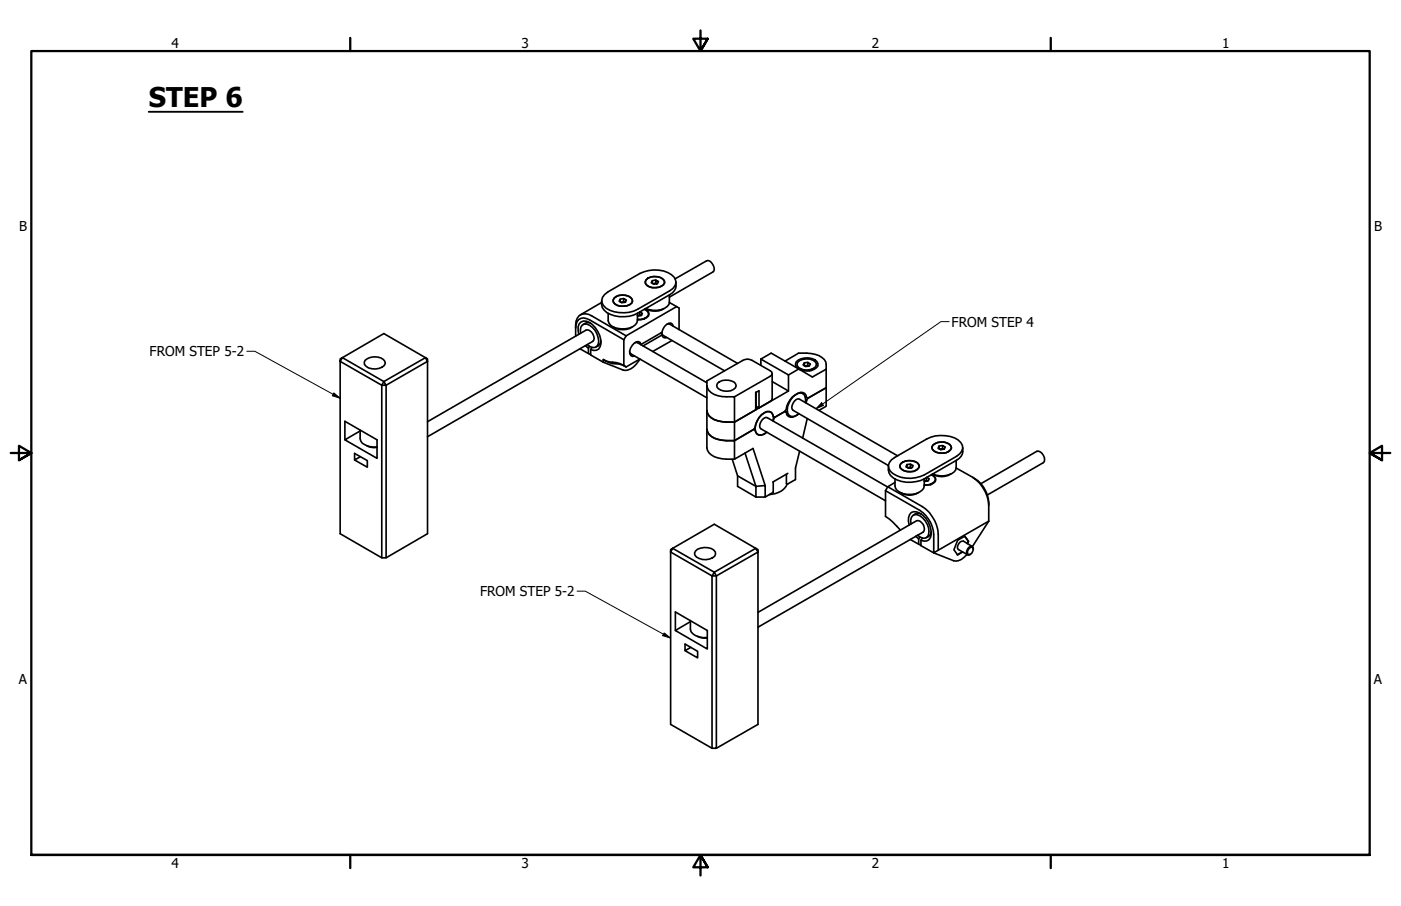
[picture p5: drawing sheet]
<svg xmlns="http://www.w3.org/2000/svg" width="432mm" height="279mm" viewBox="0 0 432 279" stroke-linecap="round" stroke-linejoin="round" font-family="sans-serif">
<defs><g id="words">
<text font-size="8.4" x="45.8" y="33.1">STEP 6</text>
<g font-size="4.2">
<text x="52.8" y="14.7">4</text>
<text x="160.8" y="14.7">3</text>
<text x="268.7" y="14.7">2</text>
<text x="376.7" y="14.7">1</text>
<text x="5.9" y="71.4">B</text>
<text x="423.5" y="71.4">B</text>
<text x="293.3" y="100.7">FROM STEP 4</text>
<text x="46.1" y="109.9">FROM STEP 5-2</text>
<text x="148" y="183.8">FROM STEP 5-2</text>
<text x="5.8" y="211.1">A</text>
<text x="423.4" y="211.1">A</text>
<text x="52.8" y="267.7">4</text>
<text x="160.8" y="267.7">3</text>
<text x="268.7" y="267.7">2</text>
<text x="376.7" y="267.7">1</text>
</g>
</g></defs>
<!-- layer: Visible (ANSI) -->
<g fill="none" stroke="#000" stroke-width=".51">
<path d="M182.1 99.7a2.08 2.08 0 0 0-2.4 .4M185.4 93.3l-6.5 3.8M186.4 90.8l.9-.8 9.9-5.7a9.4 9.4 0 0 1 10.6 1.2 2.65 2.65 0 0 1-1.4 4.2l-9.9 5.7a10.1 10.1 0 0 1-9.7-.3 2.61 2.61 0 0 1-.4-4.3zM187.5 96.6v2.3a2.92 2.92 0 0 0 2.6 2.3 5.8 5.8 0 0 0 6.2-1.6l.2-3M189.2 92a4 4 0 0 1 5.6 .3 1.58 1.58 0 0 1-1.6 2 3.8 3.8 0 0 1-4.2-1.1v-.6zM191.1 92.3l-.3 .6 .8 .4 1.2-.1 .2-.7-.8-.4v1l.3 .1M192.2 92.1l-1.1 .2v.8M192.2 93.1l-.9 .1M197.2 96.2v1l.3 .1M197.2 96.2l.8 .4-.3 .7h-1.2l.7-.1M198.4 98.4h.1M198.6 95.4l1.2 .9a1.56 1.56 0 0 1-1.4 2l-1.9 .2"/>
<path d="M198.8 95.3a1.45 1.45 0 0 1 1.1 1.2 1.45 1.45 0 0 1-.6 1.5l-1.8 .6h-1M199 98l-.7 .4M199.1 95.2a5.4 5.4 0 0 0 5.5 0M199.1 86.3a4 4 0 0 1 5.6 .3 1.67 1.67 0 0 1-1.6 2 3.8 3.8 0 0 1-4.2-1.2v-.5zM201 86.6l-.3 .6 .8 .4 1.1-.1 .3-.7-.8-.4v.9l.3 .2M202.1 86.4l-1.1 .2v.8M202.1 87.3l-.9 .2M206.3 90.9v2.3a2.91 2.91 0 0 1-2.5 2.3 8.3 8.3 0 0 1-4.8-.3M206.3 93.3l2.2 1.3M208.1 86l9.6-5.5a1.61 1.61 0 0 1 2 1.1 1.64 1.64 0 0 1 0 2.3l-13.4 7.7M208.3 87a3.4 3.4 0 0 1-1.9 3.9l-9.9 5.7a9.3 9.3 0 0 1-10.3-1l-.6-.8-.2-2.1M208.5 94.6l.8 .4v6.7"/>
<path d="M208.5 94.6l-15.5 9M105.5 110.3l12.8-7.4 12.8 7.4-12.8 7.4zM112.5 111.1a4.4 4.4 0 0 1 6.1 .3l.1 .7a4 4 0 0 1-5.9 .9l-.5-.6v-.6zM117.7 118.8l-12.9-7.4v-.7l.7-.4-.7 1.1v53.2l12.9 7.4M117.7 118.8v53.2h1.3v-53.2l12.8-7.4v53.2l-12.8 7.4M118.3 117.7l.7 1.1h-1.3zM131.1 110.3l.7 .4v.7zM177.4 101.1a2.61 2.61 0 0 1 1.3-2.8 2.61 2.61 0 0 1 3 .3l10.6 6.2M178.4 103.1a2.97 2.97 0 0 1 1.4-4.1 6 6 0 0 1 5 4.5 4 4 0 0 1-.3 4.1l-.7 .4-1.7-.2M178.8 107.6l2.6 1.4M178.9 102.8a1.97 1.97 0 0 1 1.9-2.9 5.5 5.5 0 0 1 3.6 6.1 1.62 1.62 0 0 1-2.6 .9l-.8-.6M180.4 106.6l1 .8 .3-.6"/>
<path d="M181.4 107.4v1.6l.7 .3M182.1 107.8v1.7l3.8 2.2v-.8a7.8 7.8 0 0 0 4.9 1.4l2.2 .9M182.4 107.1l-.3 .7M185.2 105.2a2.23 2.23 0 0 1-1.5 1.8M185.9 110.9a7.5 7.5 0 0 0 4 .9l2.4 .9M189.2 100.9a5.5 5.5 0 0 0 5.6 0M192.3 112.7l.7 .5M192.3 104.8v7.9M193 103.6l-10.6-6.2a3 3 0 0 0-3.5-.3 3 3 0 0 0-1.5 3.2v3.4M193 103.6l-.7 1.2M194.1 108.4l.4 .8 23.4 13.5M195.6 105.7h.9l21.4 12.3"/>
<path d="M197.2 110.7l-4.2 2.5M197.2 110.7a6.1 6.1 0 0 1-4.5 3.5l-6.8-2.5M197.4 106.2h.1M197.5 106.2l-.2-.6a1.73 1.73 0 0 0-2.5 1 2.48 2.48 0 0 0-.4 3.1l.5 .2 .7-.1M203.6 102.7l.4 .2M204 103.3a.99 .99 0 0 0 1.5 .8M204 102.9l.4 .5 18.9 11M204 102.9v.4M204 103.3l-5.8 3.4M205.5 100l.9-.1 20.9 12.2M207.1 105l-5.9 3.4M207.5 100.6l-.2-.6a1.61 1.61 0 0 0-2.5 .7l-.8 1.8-6.5 3.7"/>
<path d="M221.2 118.2a4.5 4.5 0 0 1 5.2-.3l.4 .6a1.63 1.63 0 0 1-1.6 2 4.2 4.2 0 0 1-4.2-1.1l-.1-.7zM234.5 110.7l3.2-1.8 12.7 7.4 4.2-2.4a3.7 3.7 0 0 0-3.3-4.6l-2.6-.4h-2.6l-4.2 2.5M234.5 110.7l8.5 4.9v5l-16.6 9.6v-7.8a11.3 11.3 0 0 1-7.2-1.3l-.7-.6-.6-1.6M234.5 110.7v1.9M238 115.2l-.1 8.2-4 2.4M238 117.7l5 2.9M245.4 111.6a4.9 4.9 0 0 1 6.4-.1l.3 .6a2.23 2.23 0 0 1-2.2 2.2 4.9 4.9 0 0 1-4.6-1.3l-.1-.7zM246 111.6a4 4 0 0 1 5.6 .5 1.79 1.79 0 0 1-1.9 1.9 3.7 3.7 0 0 1-4-1.3zM246.2 113.8l-3.2 1.8M246.5 113.6l1.4 .8M247 113.9v.3M247.1 114v.2"/>
<path d="M247.9 111.9l-.4 .6 .8 .5 1.1-.1 .3-.6-.7-.5v.9l.2 .2M249 111.8l-1.1 .1v.9M249 112.7l-1 .1M250.1 114v.2M250.3 113.9v.3M250.8 113.6l-1.4 .8M254.6 119.6v5.7l-2.2 1.3M254.6 113.9v5.7M254.6 119.6l-5.6 3.2M111 132.7v2.6a2.88 2.88 0 0 0 2.7 2.4l2.5 .2M111 132.9l-4.7 2.7 9.9 5.8v-5.8l-9.9-5.7v5.7M113 137.5l2.1 .5h1.1"/>
<path d="M131.8 130l48.9-28.2a2.32 2.32 0 0 1 2 3.5l-50.9 29.4M217.9 132.4a4.6 4.6 0 0 0 4.7 3.4l1.3 .1M217.9 126.7a4.6 4.6 0 0 0 4.7 3.3l1.3 .2M223.9 130.2h2.5v5.7h-2.5M223.9 135.9h2.5v5.7l5.7-3.3 3.7 11.4M226.4 122.4l11.5-6.8v-.9l-.5-.3-5.6-3.3a2.75 2.75 0 0 0-2.8 0l-11.1 6.4v20.6a4.6 4.6 0 0 0 4.7 3.4l3.8 .1M229.6 139.7l3.4 10.3M232.3 132.4l-5.9 3.5M232.3 132.4l.4 .2M232.4 132.4l.3 .2M233 121l-.1 5.4-6.5 3.8h-2.5M233 125.3l.9 .5v-5.3l-1 .5v5.4"/>
<path d="M238.8 128.7l-.5 1.2a2.06 2.06 0 0 0-2-3 5.8 5.8 0 0 0-3.4 6.2 1.89 1.89 0 0 0 1.6 1.2 1.89 1.89 0 0 0 1.8-1 2.02 2.02 0 0 1-3.3 0l-.3-.7M238.8 128.7l-.4-.2a1.64 1.64 0 0 0-1-1.5 1.64 1.64 0 0 0-1.8 .3 6 6 0 0 0-2.9 4.5l-.4 .6M241.9 126.9l.4 .2a1.68 1.68 0 0 0 1 1.5 1.68 1.68 0 0 0 1.8-.3l1.2-.7M241.9 126.9l-3.1 1.8M242.4 127.8l1.1 .5M246.4 139.1l-1.2 5.2v3.6l-2.7 1.4-.1-3.1M246.8 121l.7 .4M248.2 122.4l.8 .4M248.2 124.1a2.06 2.06 0 0 0-1.9-2.9 5.8 5.8 0 0 0-3.5 6.2 1.66 1.66 0 0 0 2.5 .8l.9-.6M248.3 123.3l.3 .1M248.6 122.6a1.68 1.68 0 0 0-1-1.5 1.68 1.68 0 0 0-1.8 .2 6.5 6.5 0 0 0-3.5 4.9l-.4 .7M248.6 123.4l-.1 .9"/>
<path d="M248.8 129.1l-1.4 6M249 122.8l-.4 .6M287.5 137.3a4.1 4.1 0 0 1 5.6 .3 1.73 1.73 0 0 1-1.6 2 4.1 4.1 0 0 1-4.2-1.1l-.1-.6zM289.4 137.5l-.3 .7 .8 .5 1.1-.2 .3-.6-.8-.5v1l.3 .2M290.5 137.4l-1.1 .1v.9M290.5 138.4l-.9 .1M296.7 138a3.4 3.4 0 0 1-1.9 3.9l-9.9 5.7a9.4 9.4 0 0 1-10.4-.9l-.5-.8-.2-2.1M111.1 140.8l-1.8 1.1v-2.1l3.9 2.2v2.1l-3.9-2.2M225.7 141.6l1.6 5.1v3.3l5.7 3.3M227.3 146.7l5.7 3.3M233 150l2.8-.3v3.6h-2.8zM238.3 148.6v3.2l-2.5 1.5"/>
<path d="M242.6 149.3a5.8 5.8 0 0 1-5.5 3.2M242.8 146l-4.6 2.7M272.9 151.3v8l2.4 1.8 2.2 2.3M272.9 151.3l10.6 6.1a9.7 9.7 0 0 1 4.3 7.4v5.7l16.9-9.8M273.6 150.2l-37.1-21.4a1.94 1.94 0 0 0-2.2 1.9l-.2 .7 .5 .9 38.3 22.1M273.6 150.1l10.6 6.1a11.3 11.3 0 0 1 5 8.6v4.9M273.6 150.1l-.7 1.2M274.8 141.8l10.8-6.4a10.1 10.1 0 0 1 9.7 .3 2.61 2.61 0 0 1 .5 4.3l-1 .7-9.9 5.7a9.4 9.4 0 0 1-10.5-1.1 2.41 2.41 0 0 1 .4-3.5zM275.8 147.7v2.2a3.4 3.4 0 0 0 3.9 2.6 5.4 5.4 0 0 0 5-1.9l.2-2.9M275.8 148.8l-2.2 1.3M276.7 140.6l-30.3-17.5a1.61 1.61 0 0 0-1.9 1.2 1.64 1.64 0 0 0 0 2.3l29.3 17M277.6 151.9a5 5 0 0 0 5.5 0"/>
<path d="M277.6 143a4.1 4.1 0 0 1 5.6 .3 1.73 1.73 0 0 1-1.6 2.1 4.1 4.1 0 0 1-4.2-1.2v-.6zM279.5 143.3l-.3 .7 .8 .4 1.2-.2 .2-.6-.8-.5v1l.3 .2M280.6 143.1l-1.1 .2v.8M280.6 144.1l-.9 .1M283.9 158.5a2.17 2.17 0 0 0-2.4 .4M285.6 147.3v.8l.3 .2M285.6 148.1l-.7 .2M285.6 147.2l.8 .4-.3 .7-1.2 .1M286.9 149.4h-.1M287 146.4l1.2 .9a1.64 1.64 0 0 1-1.4 2.1l-1.9 .1M287.1 146.4a1.51 1.51 0 0 1 1.1 2.1 3.9 3.9 0 0 1-3.3 1.1M287.4 149l-.7 .5"/>
<path d="M287.5 146.2a5 5 0 0 0 5.5 0M294.7 142v2.1a2.75 2.75 0 0 1-2.5 2.4 7.1 7.1 0 0 1-4.8-.3M294.7 144.3l5.1 2.9a9.4 9.4 0 0 1 4.9 7.8v5.7M299.8 147.2a11.3 11.3 0 0 1 4.9 8.6M302.3 149.2l17.2-10a2.35 2.35 0 0 1 2.1 3.5l-17.3 10M207.3 169.1l12.9-7.4 12.7 7.4-12.7 7.4zM214.4 169.9a4.4 4.4 0 0 1 6.1 .3 1.77 1.77 0 0 1-1.8 2.2 4.2 4.2 0 0 1-4.5-1.2l-.1-.6zM219.5 177.6l-12.8-7.4v-.7l.6-.4-.6 1.1v53.2l12.8 7.4M219.5 177.6v53.2h1.3v-53.2l12.8-7.4v53.2l-12.8 7.4M220.2 176.5l.6 1.1h-1.3zM232.9 169.1l.7 .4v.7zM280.2 161.9a3.6 3.6 0 0 1 .7-3.8 3.2 3.2 0 0 1 3.6 .8 7.3 7.3 0 0 1 2.3 6.8 2.02 2.02 0 0 1-3 .9"/>
<path d="M280.5 166.4l3.3 1.7M280.8 161.6a1.94 1.94 0 0 1 1.9-2.8 5.3 5.3 0 0 1 3.2 6.7 2.17 2.17 0 0 1-3.1-.5M282.2 165.4l.9 .8M283.1 166.2v1.6M283.5 165.6l-.4 .6M283.8 166.6v1.7l4 2.2 6.1 2.4a3.8 3.8 0 0 0 4.1-1.9M284.3 165.9l-.5 .7M287 164a1.99 1.99 0 0 1-1.5 1.8M296.6 170.2l-1.6 .9M297.3 165.4l1.1 1.5-.3 .7M298.4 166.9l-.2 .7M298.5 166.9l-1.1-1.5-2.3 1.2-1.1 2.9 1.1 1.6 1.6-.9"/>
<path d="M298.6 169.2l.9-.5 .3 .2a1.39 1.39 0 0 1-.1 1.5 1.39 1.39 0 0 1-1.4 .5v-1.1zM299.7 168.5l-2.8-1.6a1.76 1.76 0 0 0-1.5 2.6l2.8 1.6M300 169.4l-.2-.7-.3-.2a1.86 1.86 0 0 0-1.4 2.5l.3 .2 .7-.3M304.7 160.7l-5 7.8M212.8 191.4v2.7a3.1 3.1 0 0 0 2.7 2.3l1.2 .3 1.3-.1M212.8 191.7l-4.6 2.7 9.8 5.8v-5.8l-9.8-5.7v5.7M212.9 199.6l-1.8 1.1v-2.1l3.9 2.3v2l-3.9-2.2M214.9 196.2l.9 .4 2.2 .2M233.6 188.8l48.9-28.2a2.32 2.32 0 0 1 2 3.5l-50.9 29.3"/>
</g>
<circle cx="286.8" cy="149.4" r=".25" fill="#000"/>
<!-- layer: Border (ANSI) -->
<path d="M107.9 11.7v4M215.9 9.4v6.3l-2.2-3.8h4.4l-2.2 3.8 2.2-3.8M323.8 11.7v4M3.3 139.7h6.4l-3.9-2.2v4.4l3.9-2.2-3.9 2.2M428.5 139.7h-6.4l3.9-2.2v4.4l-3.9-2.2 3.9 2.2M9.7 263.7v-248h412.4v248h-412.4h412.4M107.9 263.7v4M218.1 267.5l-2.2-3.8 2.2 3.8h-4.4l2.2-3.8v6.3M323.8 263.7v4" fill="none" stroke="#000" stroke-width=".7"/>
<!-- layer: Symbol (ANSI) -->
<path d="M292.5 99.2h-2.5l-38.5 26.8M76.1 108.3h2.4l26.3 14.5M102.9 121.2l1.9 1.6-2.4-.8zM253.2 124.2l.6 .8-2.3 1zM177.9 182.3h2.5l26.3 14.5M204.7 195.2l2 1.6-2.5-.8z" fill="none" stroke="#000" stroke-width=".31"/>
<g fill="#000">
<path d="M102.9 121.2l1.9 1.6-2.4-.8z" fill-rule="evenodd"/>
<path d="M253.2 124.2l.6 .8-2.3 1z" fill-rule="evenodd"/>
<path d="M204.7 195.2l2 1.6-2.5-.8z" fill-rule="evenodd"/>
</g>
<path d="M45.8 34.5h29" fill="none" stroke="#000" stroke-width=".57"/>
<use href="#words"/>
</svg>
